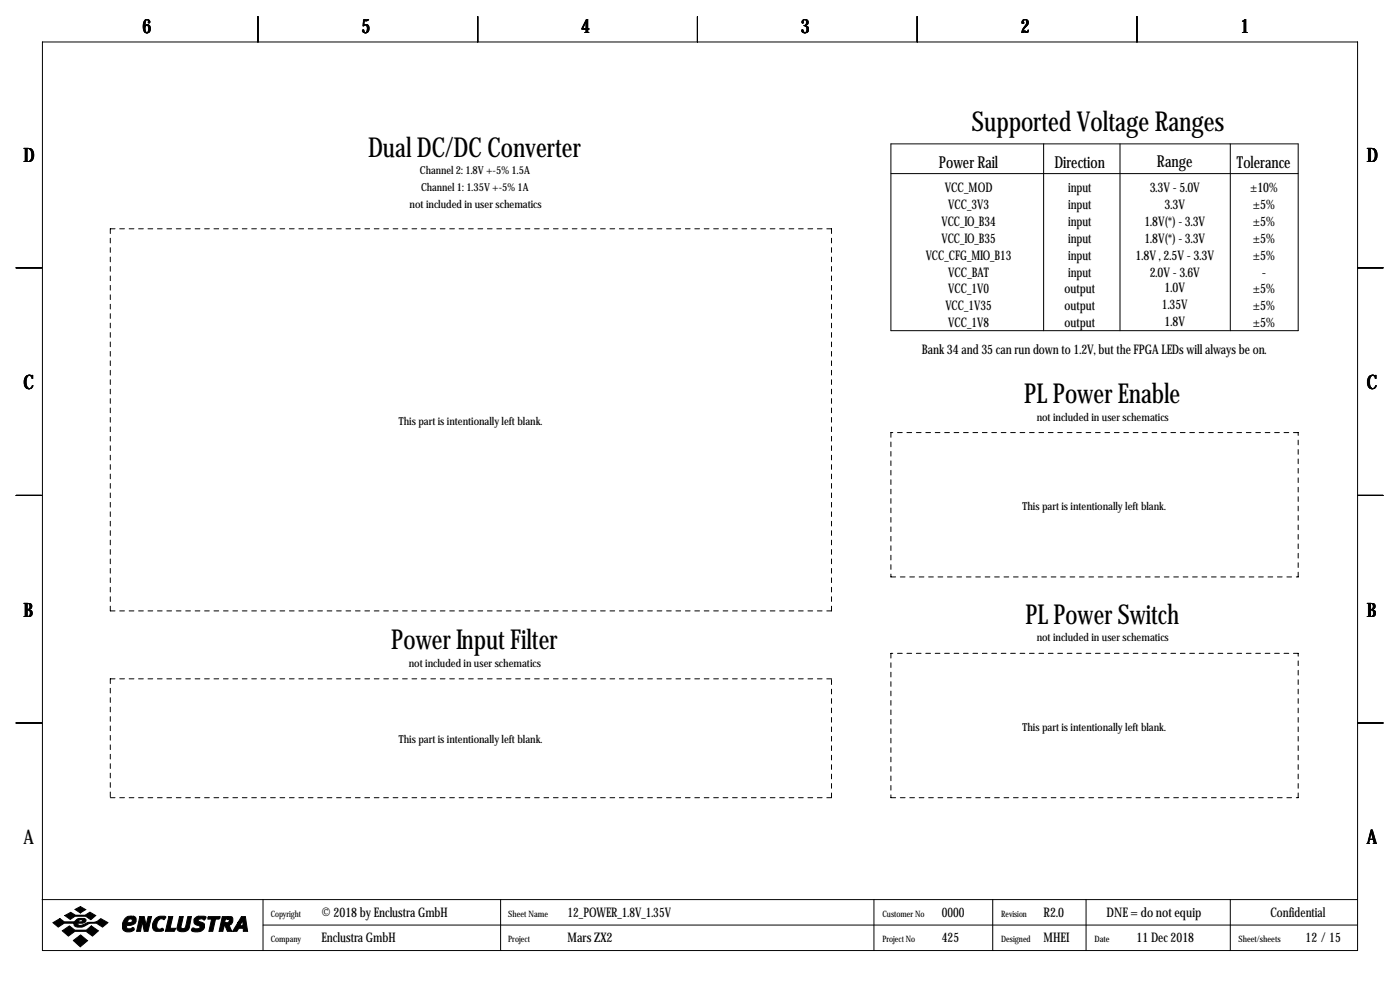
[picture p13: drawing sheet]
<svg xmlns="http://www.w3.org/2000/svg" width="419mm" height="297mm" viewBox="0 0 419 297" stroke-linecap="round" stroke-linejoin="round" font-family="sans-serif">
<defs><g id="words">
<g font-size="8.2">
<text x="290.9" y="39.2">Supported Voltage Ranges</text>
<text x="110.2" y="46.8">Dual DC/DC Converter</text>
<text x="306.6" y="120.5">PL Power Enable</text>
<text x="307" y="186.5">PL Power Switch</text>
<text x="117.1" y="194.2">Power Input Filter</text>
</g>
<g font-size="5.9">
<text x="42.7" y="9.8">6</text>
<text x="108.2" y="9.8">5</text>
<text x="174" y="9.8">4</text>
<text x="239.8" y="9.8">3</text>
<text x="305.6" y="9.8">2</text>
<text x="371.3" y="9.8">1</text>
<text x="7" y="48.4">D</text>
<text x="409.2" y="48.4">D</text>
<text x="7" y="116.4">C</text>
<text x="409.2" y="116.4">C</text>
<text x="7" y="184.5">B</text>
<text x="409.2" y="184.5">B</text>
<text x="7" y="252.6">A</text>
<text x="409.2" y="252.6">A</text>
</g>
<g font-size="4.9">
<text x="281.1" y="50.2">Power Rail</text>
<text x="315.7" y="50.2">Direction</text>
<text x="346.4" y="49.9">Range</text>
<text x="370.3" y="50.2">Tolerance</text>
</g>
<g font-size="4">
<text x="282.8" y="57.6">VCC_MOD</text>
<text x="319.7" y="57.6">input</text>
<text x="344.2" y="57.3">3.3V - 5.0V</text>
<text x="374.2" y="57.6">±10%</text>
<text x="283.9" y="62.6">VCC_3V3</text>
<text x="319.7" y="62.6">input</text>
<text x="348.6" y="62.4">3.3V</text>
<text x="375.1" y="62.6">±5%</text>
<text x="281.8" y="67.7">VCC_IO_B34</text>
<text x="319.7" y="67.7">input</text>
<text x="342.6" y="67.5">1.8V(*) - 3.3V</text>
<text x="375.1" y="67.7">±5%</text>
<text x="277.1" y="77.9">VCC_CFG_MIO_B13</text>
<text x="281.8" y="72.8">VCC_IO_B35</text>
<text x="319.7" y="72.8">input</text>
<text x="319.7" y="77.9">input</text>
<text x="339.9" y="77.6">1.8V , 2.5V - 3.3V</text>
<text x="342.6" y="72.6">1.8V(*) - 3.3V</text>
<text x="375.1" y="72.8">±5%</text>
<text x="375.1" y="77.9">±5%</text>
<text x="283.9" y="83">VCC_BAT</text>
<text x="319.7" y="83">input</text>
<text x="344.2" y="82.7">2.0V - 3.6V</text>
<text x="377.7" y="83">-</text>
<text x="283.9" y="87.5">VCC_1V0</text>
<text x="318.7" y="87.5">output</text>
<text x="348.6" y="87.3">1.0V</text>
<text x="375.1" y="87.5">±5%</text>
<text x="283" y="92.6">VCC_1V35</text>
<text x="318.7" y="92.6">output</text>
<text x="347.8" y="92.4">1.35V</text>
<text x="375.1" y="92.6">±5%</text>
<text x="283.9" y="97.7">VCC_1V8</text>
<text x="318.7" y="97.7">output</text>
<text x="348.6" y="97.4">1.8V</text>
<text x="375.1" y="97.7">±5%</text>
<text x="275.9" y="105.8">Bank 34 and 35 can run down to 1.2V, but the FPGA LEDs will always be on.</text>
<text x="96.3" y="274.2">© 2018 by Enclustra GmbH</text>
<text x="169.9" y="274.2">12_POWER_1.8V_1.35V</text>
<text x="281.9" y="274.2">0000</text>
<text x="312.4" y="274.2">R2.0</text>
<text x="331.3" y="274.2">DNE = do not equip</text>
<text x="380.3" y="274.2">Confidential</text>
<text x="96.3" y="281.8">Enclustra GmbH</text>
<text x="169.9" y="281.8">Mars ZX2</text>
<text x="281.9" y="281.8">425</text>
<text x="312.4" y="281.8">MHEI</text>
<text x="340.3" y="281.8">11 Dec 2018</text>
<text x="390.9" y="281.8">12 /15</text>
</g>
<g font-size="3.3">
<text x="125.7" y="52.2">Channel 2: 1.8V +-5% 1.5A</text>
<text x="126" y="57.3">Channel 1: 1.35V +-5% 1A</text>
<text x="122.6" y="62.1">not included in user schematics</text>
<text x="310.3" y="125.8">not included in user schematics</text>
<text x="119.4" y="127.1">This part is intentionally left blank.</text>
<text x="306.1" y="152.5">This part is intentionally left blank.</text>
<text x="310.3" y="191.9">not included in user schematics</text>
<text x="122.4" y="199.5">not included in user schematics</text>
<text x="306.1" y="218.6">This part is intentionally left blank.</text>
<text x="119.4" y="222.4">This part is intentionally left blank.</text>
</g>
<g font-size="2.6">
<text x="81" y="274.2">Copyright</text>
<text x="152.1" y="274.2">Sheet Name</text>
<text x="264.2" y="274.2">Customer No</text>
<text x="299.7" y="274.2">Revision</text>
<text x="81" y="281.8">Company</text>
<text x="152.1" y="281.8">Project</text>
<text x="264.2" y="281.8">Project No</text>
<text x="299.7" y="281.8">Designed</text>
<text x="327.7" y="281.8">Date</text>
<text x="370.7" y="281.8">Sheet/sheets</text>
</g>
</g></defs>
<g fill="none" stroke="#000" stroke-width=".3">
<path d="M12.7 12.6h393.7v271.7h-393.7zM77.2 4.9v7.7M143 4.9v7.7M208.8 4.9v7.7M274.6 4.9v7.7M340.4 4.9v7.7M266.7 51.9h121.9M266.7 43h121.9v55.9h-121.9zM312.4 43v55.9M335.3 43v55.9M368.3 43v55.9M4.8 80.1h7.6"/>
<path d="M406.4 80.1h7.6M4.8 148.2h7.6M406.4 148.2h7.6M4.8 216.3h7.6M406.4 216.3h7.6M12.6 269.1h393.7M78.7 269.1v15.2M78.7 276.7h327.6M149.9 269.1v15.2M261.6 269.1v15.2M297.2 269.1v15.2M325.1 269.1v15.2"/>
<path d="M368.3 269.1v15.2"/>
</g>
<g fill="#000" stroke="#000" stroke-width=".3">
<path d="M15.8 276l2.1-1.2 1.4 1 3.1-.2a1.77 1.77 0 0 1 1.9-.9v.4l-.6 .2-.2 .5h.9l.3-.3-.2-.4h-.2v-.4l1.1 .1 .4 .3a.92 .92 0 0 1-1 1.1h-1.4l-.1 .1 .1 .4a3.7 3.7 0 0 0 3-.8 4 4 0 0 0 3.8-1.1l2.1 1.2-1.6 1.3a4.4 4.4 0 0 0-6 0h-1.5l-.7-.2-.4-.4 .1-.5h-3l-1.8 1.1zM19.4 273.9l1.8-1 1.4 .9h2.9l1.4-.9 1.8 1-1.5 1.2-1.5-1h-3.2l-1.5 .9zM22.5 272l1.6-.8 1.6 .9-1.6 1zM18.6 278.4l2.2-1.4 1.6 1.2h3.5l1.4-1.2 2.2 1.4-1.8 1.6-1.9-1.4h-3.4l-1.9 1.4zM37.4 274.7a1.75 1.75 0 0 1 1.8-.6v.7a.82 .82 0 0 0-.8 1.2h.6a.6 .6 0 0 0 .6-.5 .6 .6 0 0 0-.4-.7v-.7h.8l.5 .3a1.61 1.61 0 0 1 0 1.7 1.61 1.61 0 0 1-1.5 .7h-1l-.1 .6 .3 .4h.9a.56 .56 0 0 1 .7-.4 .56 .56 0 0 1 .4 .7 2.18 2.18 0 0 1-3.5-.4 3.5 3.5 0 0 1 .7-3zM41.9 274.2h1.3l.5 2.6 .6-2.6h1.1l-1.1 4.4h-1.1l-.6-2.9-.5 2.9h-1.2zM46.7 274.6a2.78 2.78 0 0 1 2.9-.4l-.4 .9a1.32 1.32 0 0 0-2.1 .8l-.2 .8a.98 .98 0 0 0 1.1 1.2 .55 .55 0 0 1 .6-.2 .55 .55 0 0 1 .4 .6l-.7 .3h-1.6a1.79 1.79 0 0 1-.8-2.7zM50.5 274.2h1.2l-.8 3.5h1.7l-.4 .9h-2.7zM53.7 274.2h1.2l-.7 3.1a.73 .73 0 0 0 .7 .5 .73 .73 0 0 0 .7-.6l.6-3h1.1l-.7 3.4a2.15 2.15 0 0 1-3.6 .2zM58.3 274.7l1.1-.6h1.8l.5 .2-.4 .8h-.3a.94 .94 0 0 0-1.7 .3l1.7 .8a1.71 1.71 0 0 1-.1 1.8 1.71 1.71 0 0 1-1.7 .8h-.8a.73 .73 0 0 1-1-.8 .6 .6 0 0 1 .4-.5 .6 .6 0 0 1 .7 .3h.7a.52 .52 0 0 0 .6-.2 .52 .52 0 0 0-.2-.7 1.39 1.39 0 0 1-1.4-.6 1.39 1.39 0 0 1 .1-1.6zM62.2 274.4l.2-.2h3.5l-.4 .7h-1l-.8 3.7h-1.2l.8-3.7h-1.1zM66.5 274.2h1.7v.7h-.7l-.2 1.1h.9l.3-.3a.44 .44 0 0 0 .1-.5 .44 .44 0 0 0-.4-.3v-.7h1l.5 .5v.9a1.03 1.03 0 0 1-1.2 1l.9 2h-1.3l-.8-1.8-.6 1.8h-1.1z"/>
<path d="M72.3 274.2h1.2l.6 4.4h-1.3v-.9h-1.3l-.6 .9h-1.3l1.7-2.7h1l-.4 .8 .2 .2h.4l.2-.2v-1.5l-.4 .7h-1zM21.9 281.3l2.2-1.6 2.1 1.7-2.2 1.8z"/>
</g>
<g fill="none" stroke="#000" stroke-width=".3" stroke-dasharray="1.4 1.4">
<path d="M33 68.4v114.3M248.9 68.4h-215.9M266.7 129.4v43.2M388.6 129.4h-121.9M266.7 172.6h121.9M388.6 172.6v-43.2M33 182.7h215.9M248.9 182.7v-114.3M266.7 195.4v43.2M388.6 195.4h-121.9M33 203.1v35.5M248.9 203.1h-215.9"/>
<path d="M33 238.6h215.9M248.9 238.6v-35.5M266.7 238.6h121.9M388.6 238.6v-43.2"/>
</g>
<use href="#words"/>
</svg>
